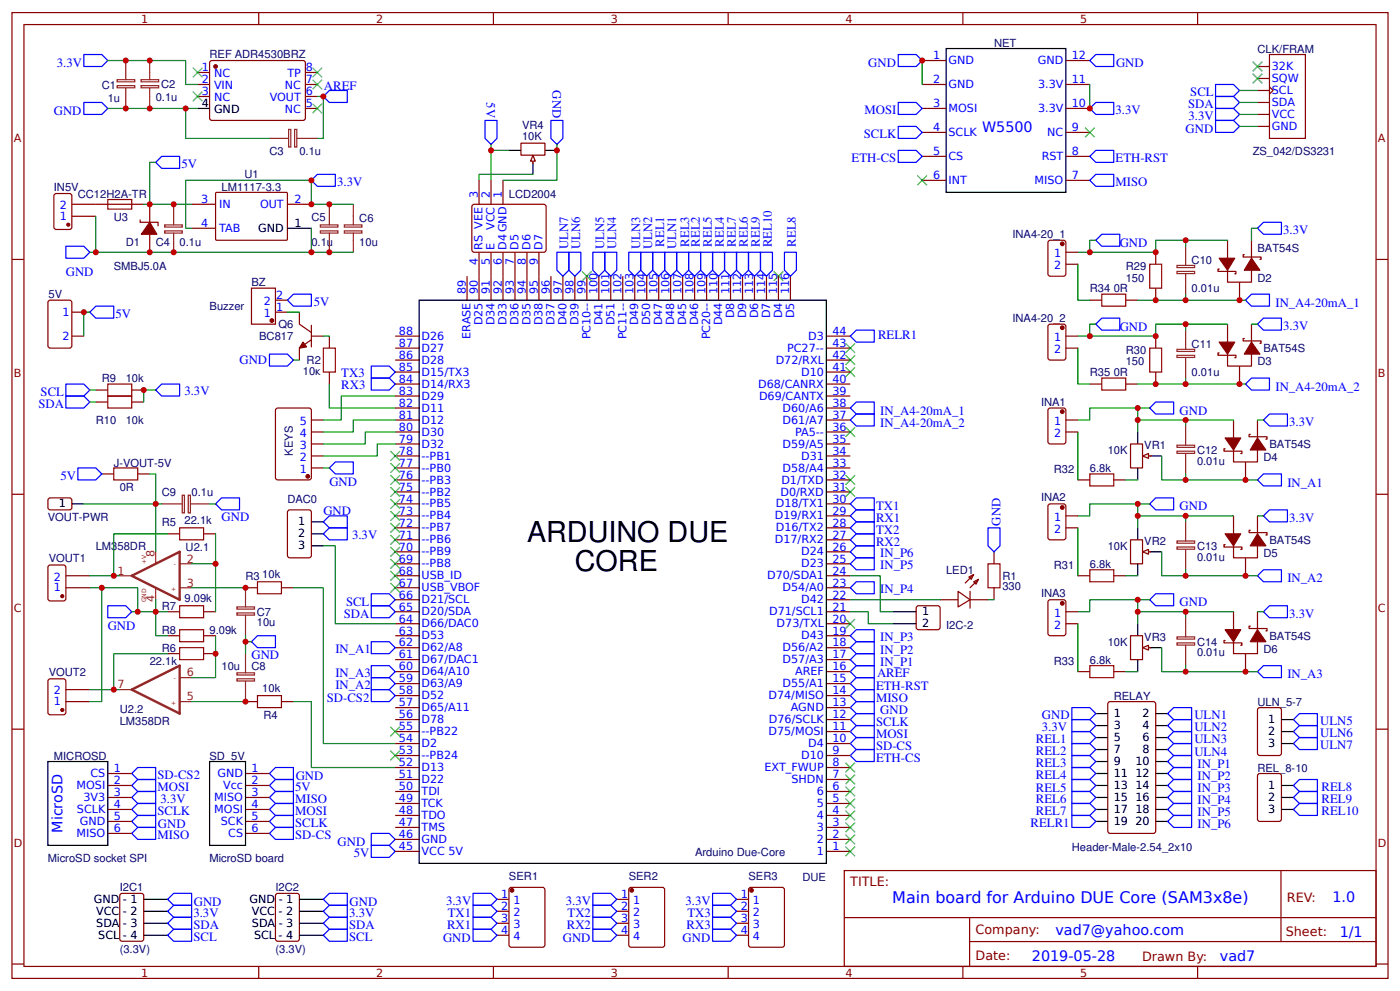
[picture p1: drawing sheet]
<svg xmlns="http://www.w3.org/2000/svg" width="309mm" height="219mm" viewBox="0 0 309 219" stroke-linecap="round" stroke-linejoin="round" font-family="sans-serif">
<defs><g id="words">
<g font-size="6.3">
<text x="116.4" y="119.6">ARDUINO DUE</text>
<text x="127" y="126">CORE</text>
</g>
<text font-size="3.5" fill="#00f" x="197.1" y="199.4">Main board for Arduino DUE Core (SAM3x8e)</text>
<g font-size="3.2" fill="#00f">
<text x="217" y="29.2">W5500</text>
<text x="13.8" y="183.9" transform="rotate(-90 13.8 183.9)">MicroSD</text>
<text x="294.4" y="199.2">1.0</text>
<text x="233.2" y="206.3">vad7@yahoo.com</text>
<text x="296" y="206.9">1/1</text>
<text x="228" y="212.2">2019-05-28</text>
<text x="269.5" y="212.1">vad7</text>
</g>
<g font-size="2.8" fill="#00f">
<text x="12.6" y="14.7">3.3V</text>
<text x="191.8" y="14.8">GND</text>
<text x="246.6" y="14.8">GND</text>
<text x="71.6" y="19.8">AREF</text>
<text x="107.5" y="22.6" transform="rotate(90 107.5 22.6)">5V</text>
<text x="122.1" y="20" transform="rotate(90 122.1 20)">GND</text>
<text x="262.5" y="23.9">SDA</text>
<text x="263" y="21.3">SCL</text>
<text x="11.9" y="25.4">GND</text>
<text x="191" y="25.3">MOSI</text>
<text x="246.5" y="25.3">3.3V</text>
<text x="261.9" y="29.4">GND</text>
<text x="262.6" y="26.6">3.3V</text>
<text x="188.2" y="35.9">ETH-CS</text>
<text x="190.8" y="30.6">SCLK</text>
<text x="246.5" y="35.9">ETH-RST</text>
<text x="40.1" y="37.2">5V</text>
<text x="74.5" y="41.1">3.3V</text>
<text x="246.5" y="41.1">MISO</text>
<text x="283.5" y="51.7">3.3V</text>
<text x="125.5" y="55" transform="rotate(-90 125.5 55)">ULN7</text>
<text x="128.2" y="55" transform="rotate(-90 128.2 55)">ULN6</text>
<text x="133.5" y="55" transform="rotate(-90 133.5 55)">ULN5</text>
<text x="136.1" y="55" transform="rotate(-90 136.1 55)">ULN4</text>
<text x="141.4" y="55" transform="rotate(-90 141.4 55)">ULN3</text>
<text x="144.1" y="55" transform="rotate(-90 144.1 55)">ULN2</text>
<text x="146.7" y="54.5" transform="rotate(-90 146.7 54.5)">REL1</text>
<text x="149.4" y="55" transform="rotate(-90 149.4 55)">ULN1</text>
<text x="152.3" y="54.5" transform="rotate(-90 152.3 54.5)">REL3</text>
<text x="154.6" y="54.5" transform="rotate(-90 154.6 54.5)">REL2</text>
<text x="157.3" y="54.5" transform="rotate(-90 157.3 54.5)">REL5</text>
<text x="159.9" y="54.5" transform="rotate(-90 159.9 54.5)">REL4</text>
<text x="162.6" y="54.5" transform="rotate(-90 162.6 54.5)">REL7</text>
<text x="165.2" y="54.5" transform="rotate(-90 165.2 54.5)">REL6</text>
<text x="167.9" y="54.5" transform="rotate(-90 167.9 54.5)">REL9</text>
<text x="170.5" y="54.6" transform="rotate(-90 170.5 54.6)">REL10</text>
<text x="175.8" y="54.5" transform="rotate(-90 175.8 54.5)">REL8</text>
<text x="247.4" y="54.5">GND</text>
<text x="14.5" y="60.9">GND</text>
<text x="25.5" y="70.2">5V</text>
<text x="69.3" y="67.5">5V</text>
<text x="281.8" y="67.7">IN_A4-20mA_1</text>
<text x="194" y="74.9">RELR1</text>
<text x="247.4" y="73">GND</text>
<text x="283.5" y="72.9">3.3V</text>
<text x="52.9" y="80.4">GND</text>
<text x="75.4" y="83.3">TX3</text>
<text x="9" y="87.4">SCL</text>
<text x="40.7" y="87.3">3.3V</text>
<text x="75.4" y="86">RX3</text>
<text x="281.8" y="86.3">IN_A4-20mA_2</text>
<text x="8.5" y="90.1">SDA</text>
<text x="194.5" y="94.2">IN_A4-20mA_2</text>
<text x="194.5" y="91.5">IN_A4-20mA_1</text>
<text x="260.6" y="91.5">GND</text>
<text x="284.8" y="94.1">3.3V</text>
<text x="13.4" y="106">5V</text>
<text x="72.8" y="107.4">GND</text>
<text x="284.4" y="107.4">IN_A1</text>
<text x="71.4" y="113.8">GND</text>
<text x="193.5" y="112.6">TX1</text>
<text x="260.6" y="112.7">GND</text>
<text x="48.9" y="115.1">GND</text>
<text x="77.8" y="119.1">3.3V</text>
<text x="193.5" y="117.9">TX2</text>
<text x="193.5" y="115.2">RX1</text>
<text x="221.1" y="116" transform="rotate(-90 221.1 116)">GND</text>
<text x="284.8" y="115.2">3.3V</text>
<text x="193.5" y="120.5">RX2</text>
<text x="194.5" y="125.7">IN_P5</text>
<text x="194.5" y="123">IN_P6</text>
<text x="194.5" y="131">IN_P4</text>
<text x="284.4" y="128.6">IN_A2</text>
<text x="76" y="136.4">SDA</text>
<text x="76.4" y="133.7">SCL</text>
<text x="260.6" y="133.9">GND</text>
<text x="284.8" y="136.4">3.3V</text>
<text x="23.8" y="139.2">GND</text>
<text x="194.5" y="141.5">IN_P3</text>
<text x="55.6" y="145.5">GND</text>
<text x="74.1" y="144.1">IN_A1</text>
<text x="74.1" y="149.4">IN_A3</text>
<text x="193.8" y="149.5">AREF</text>
<text x="194.5" y="144.5">IN_P2</text>
<text x="194.5" y="147.1">IN_P1</text>
<text x="284.4" y="149.8">IN_A3</text>
<text x="72.2" y="154.9">SD-CS2</text>
<text x="74.1" y="152.1">IN_A2</text>
<text x="193.5" y="154.9">MISO</text>
<text x="193.5" y="152.3">ETH-RST</text>
<text x="193.5" y="160.2">SCLK</text>
<text x="194.5" y="157.6">GND</text>
<text x="230.2" y="158.7">GND</text>
<text x="230.2" y="161.4">3.3V</text>
<text x="263.9" y="158.8">ULN1</text>
<text x="263.9" y="161.4">ULN2</text>
<text x="291.7" y="160.1">ULN5</text>
<text x="193.5" y="165.5">SD-CS</text>
<text x="193.5" y="162.9">MOSI</text>
<text x="228.9" y="164">REL1</text>
<text x="228.9" y="166.7">REL2</text>
<text x="263.9" y="164.1">ULN3</text>
<text x="263.9" y="167">ULN4</text>
<text x="291.7" y="162.8">ULN6</text>
<text x="291.7" y="165.4">ULN7</text>
<text x="34.8" y="172.1">SD-CS2</text>
<text x="65.3" y="172.2">GND</text>
<text x="193.5" y="168.1">ETH-CS</text>
<text x="228.9" y="169.3">REL3</text>
<text x="228.9" y="172">REL4</text>
<text x="264.6" y="169.6">IN_P1</text>
<text x="264.6" y="172.2">IN_P2</text>
<text x="34.8" y="174.8">MOSI</text>
<text x="35.4" y="177.3">3.3V</text>
<text x="65.2" y="174.8">5V</text>
<text x="65.2" y="177.4">MISO</text>
<text x="228.9" y="174.9">REL5</text>
<text x="228.9" y="177.3">REL6</text>
<text x="228.9" y="180">REL7</text>
<text x="264.6" y="174.9">IN_P3</text>
<text x="264.6" y="177.5">IN_P4</text>
<text x="292" y="174.8">REL8</text>
<text x="292" y="177.4">REL9</text>
<text x="34.8" y="185.3">MISO</text>
<text x="34.8" y="180">SCLK</text>
<text x="34.9" y="182.8">GND</text>
<text x="65.2" y="180">MOSI</text>
<text x="65.2" y="182.7">SCLK</text>
<text x="65.2" y="185.3">SD-CS</text>
<text x="227.7" y="182.6">RELR1</text>
<text x="264.6" y="180.2">IN_P5</text>
<text x="264.6" y="182.8">IN_P6</text>
<text x="292" y="180">REL10</text>
<text x="74.6" y="186.7">GND</text>
<text x="78.2" y="189.3">5V</text>
<text x="42.7" y="202.5">3.3V</text>
<text x="42.8" y="200">GND</text>
<text x="77.1" y="202.5">3.3V</text>
<text x="77.2" y="200">GND</text>
<text x="98.5" y="199.9">3.3V</text>
<text x="98.9" y="202.5">TX1</text>
<text x="125" y="199.9">3.3V</text>
<text x="125.4" y="202.5">TX2</text>
<text x="151.5" y="199.9">3.3V</text>
<text x="151.9" y="202.5">TX3</text>
<text x="42.7" y="207.8">SCL</text>
<text x="42.7" y="205.2">SDA</text>
<text x="77.1" y="207.8">SCL</text>
<text x="77.1" y="205.2">SDA</text>
<text x="97.9" y="208">GND</text>
<text x="98.8" y="205.2">RX1</text>
<text x="124.4" y="208">GND</text>
<text x="125.2" y="205.2">RX2</text>
<text x="150.8" y="208">GND</text>
<text x="151.7" y="205.2">RX3</text>
</g>
<g font-size="2.8" fill="#800">
<text x="187.9" y="195.7">TITLE:</text>
<text x="284.3" y="199.2">REV:</text>
<text x="215.5" y="206.3">Company:</text>
<text x="284.1" y="206.8">Sheet:</text>
<text x="215.5" y="212.1">Date:</text>
<text x="252.3" y="212.1">Drawn By:</text>
</g>
<g font-size="2.5" fill="#800">
<text x="31.2" y="5">1</text>
<text x="83.1" y="5">2</text>
<text x="134.9" y="5">3</text>
<text x="186.8" y="5">4</text>
<text x="238.7" y="5">5</text>
<text x="3" y="31.4">A</text>
<text x="304.4" y="31.4">A</text>
<text x="3" y="83.2">B</text>
<text x="304.4" y="83.2">B</text>
<text x="3" y="135.1">C</text>
<text x="304.4" y="135.1">C</text>
<text x="3" y="186.9">D</text>
<text x="304.4" y="186.9">D</text>
<text x="31.2" y="215.6">1</text>
<text x="83.1" y="215.6">2</text>
<text x="134.9" y="215.6">3</text>
<text x="186.8" y="215.6">4</text>
<text x="238.7" y="215.6">5</text>
</g>
<g font-size="2.5" fill="#000080">
<text x="219.6" y="10.3">NET</text>
<text x="277.8" y="11.7">CLK/FRAM</text>
<text x="46.3" y="12.8">REF ADR4530BRZ</text>
<text x="22.5" y="19.6">C1</text>
<text x="23.8" y="22.5">1u</text>
<text x="34.4" y="22.2">0.1u</text>
<text x="35.6" y="19.5">C2</text>
<text x="115.3" y="28.4">VR4</text>
<text x="59.5" y="34.1">C3</text>
<text x="66.1" y="34.1">0.1u</text>
<text x="115.4" y="30.8">10K</text>
<text x="276.8" y="34.3">ZS_042/DS3231</text>
<text x="54" y="39.3">U1</text>
<text x="11.9" y="42.1">IN5V</text>
<text x="17.2" y="43.7">CC12H2A-TR</text>
<text x="48.9" y="42.1">LM1117-3.3</text>
<text x="112.4" y="43.7">LCD2004</text>
<text x="25.1" y="48.7">U3</text>
<text x="68.8" y="48.7">C5</text>
<text x="79.4" y="49">C6</text>
<text x="223.7" y="52.5">INA4-20_1</text>
<text x="25.1" y="59.5">SMBJ5.0A</text>
<text x="27.8" y="54.2">D1</text>
<text x="34.4" y="54.2">C4</text>
<text x="39.7" y="54.2">0.1u</text>
<text x="68.8" y="54.2">0.1u</text>
<text x="79.4" y="54.2">10u</text>
<text x="248.7" y="59.5">R29</text>
<text x="263.3" y="58.2">C10</text>
<text x="277.8" y="55.6">BAT54S</text>
<text x="10.7" y="65.9">5V</text>
<text x="55.6" y="63.2">BZ</text>
<text x="240.8" y="64.6">R34</text>
<text x="246.1" y="64.6">0R</text>
<text x="248.7" y="62.2">150</text>
<text x="263.3" y="64.6">0.01u</text>
<text x="277.8" y="62.2">D2</text>
<text x="46.3" y="68.5">Buzzer</text>
<text x="223.7" y="71">INA4-20_2</text>
<text x="57.3" y="75.1">BC817</text>
<text x="61.5" y="72.5">Q6</text>
<text x="263.3" y="76.7">C11</text>
<text x="279.1" y="77.8">BAT54S</text>
<text x="66.9" y="82.8">10к</text>
<text x="67.7" y="80.4">R2</text>
<text x="240.8" y="83.1">R35</text>
<text x="246.1" y="83.1">0R</text>
<text x="248.7" y="80.7">150</text>
<text x="248.7" y="78.1">R30</text>
<text x="263.3" y="83.1">0.01u</text>
<text x="277.8" y="80.7">D3</text>
<text x="22.5" y="84.4">R9</text>
<text x="27.8" y="84.4">10k</text>
<text x="230" y="89.6">INA1</text>
<text x="21.2" y="93.7">R10</text>
<text x="27.8" y="93.7">10k</text>
<text x="64.7" y="100.6" transform="rotate(-90 64.7 100.6)">KEYS</text>
<text x="244.7" y="100.3">10K</text>
<text x="252.8" y="99.2">VR1</text>
<text x="264.5" y="100.2">C12</text>
<text x="279.1" y="101.9">D4</text>
<text x="280.5" y="98.9">BAT54S</text>
<text x="25.1" y="103.2">J-VOUT-5V</text>
<text x="232.8" y="104.5">R32</text>
<text x="240.8" y="104.2">6.8k</text>
<text x="264.5" y="102.6">0.01u</text>
<text x="26.5" y="108.5">0R</text>
<text x="35.7" y="109.5">C9</text>
<text x="42.3" y="109.5">0.1u</text>
<text x="63.5" y="111.1">DAC0</text>
<text x="230" y="110.7">INA2</text>
<text x="10.6" y="115.1">VOUT-PWR</text>
<text x="35.7" y="116.2">R5</text>
<text x="40.8" y="115.8">22.1k</text>
<text x="10.8" y="124.1">VOUT1</text>
<text x="21.2" y="121.5">LM358DR</text>
<text x="41" y="121.7">U2.1</text>
<text x="232.8" y="125.7">R31</text>
<text x="240.8" y="125.4">6.8k</text>
<text x="244.7" y="121.4">10K</text>
<text x="252.8" y="120.4">VR2</text>
<text x="264.5" y="123.8">0.01u</text>
<text x="264.5" y="121.4">C13</text>
<text x="279.1" y="123">D5</text>
<text x="280.5" y="120.1">BAT54S</text>
<text x="54.2" y="128.1">R3</text>
<text x="58" y="127.7">10k</text>
<text x="209" y="126.7">LED1</text>
<text x="221.5" y="130.4">330</text>
<text x="221.5" y="128">R1</text>
<text x="230" y="131.9">INA3</text>
<text x="35.7" y="134.7">R7</text>
<text x="40.8" y="133">9.09k</text>
<text x="56.8" y="135.9">C7</text>
<text x="35.7" y="140">R8</text>
<text x="35.7" y="143.9">R6</text>
<text x="46.3" y="140">9.09k</text>
<text x="56.8" y="138.3">10u</text>
<text x="209" y="138.9">I2C-2</text>
<text x="244.7" y="142.6">10K</text>
<text x="252.8" y="141.6">VR3</text>
<text x="264.5" y="142.5">C14</text>
<text x="280.5" y="141.3">BAT54S</text>
<text x="10.8" y="149.2">VOUT2</text>
<text x="33.1" y="146.8">22.1k</text>
<text x="48.9" y="147.9">10u</text>
<text x="55.6" y="147.9">C8</text>
<text x="232.8" y="146.8">R33</text>
<text x="240.8" y="146.6">6.8k</text>
<text x="264.5" y="144.9">0.01u</text>
<text x="279.1" y="144.2">D6</text>
<text x="58" y="152.8">10k</text>
<text x="246.1" y="154.5">RELAY</text>
<text x="277.8" y="155.8">ULN_5-7</text>
<text x="26.4" y="160.1">LM358DR</text>
<text x="26.5" y="157.4">U2.2</text>
<text x="58.2" y="158.7">R4</text>
<text x="11.9" y="167.8">MICROSD</text>
<text x="46.3" y="167.8">SD_5V</text>
<text x="277.8" y="170.4">REL_8-10</text>
<text x="10.6" y="190.3">MicroSD socket SPI</text>
<text x="46.3" y="190.3">MicroSD board</text>
<text x="153.6" y="188.9">Arduino Due-Core</text>
<text x="236.8" y="187.9">Header-Male-2.54_2x10</text>
<text x="26.5" y="196.8">I2C1</text>
<text x="60.9" y="196.8">I2C2</text>
<text x="112.4" y="194.2">SER1</text>
<text x="138.9" y="194.2">SER2</text>
<text x="165.4" y="194.2">SER3</text>
<text x="177.3" y="194.5">DUE</text>
<text x="26.5" y="210.3">(3.3V)</text>
<text x="60.8" y="210.3">(3.3V)</text>
</g>
<g font-size="2.5" fill="#00f">
<text x="44.6" y="15.7">1</text>
<text x="47.3" y="17.1">NC</text>
<text x="63.5" y="17.1">TP</text>
<text x="67.6" y="15.7">8</text>
<text x="206.1" y="13.1">1</text>
<text x="209.5" y="14.2">GND</text>
<text x="229.3" y="14.2">GND</text>
<text x="236.8" y="13.1">12</text>
<text x="281" y="15.5">32K</text>
<text x="44.6" y="18.4">2</text>
<text x="44.6" y="21">3</text>
<text x="47.3" y="19.7">VIN</text>
<text x="47.3" y="22.4">NC</text>
<text x="59.6" y="22.4">VOUT</text>
<text x="62.9" y="19.7">NC</text>
<text x="67.6" y="23.7">5</text>
<text x="67.6" y="21">6</text>
<text x="67.6" y="18.4">7</text>
<text x="206.1" y="18.4">2</text>
<text x="206.1" y="23.7">3</text>
<text x="209.5" y="19.4">GND</text>
<text x="229.3" y="19.4">3.3V</text>
<text x="236.8" y="18.4">11</text>
<text x="236.8" y="23.7">10</text>
<text x="281" y="18.1">SQW</text>
<text x="281" y="20.8">SCL</text>
<text x="281" y="23.4">SDA</text>
<text x="62.9" y="25">NC</text>
<text x="206.1" y="29">4</text>
<text x="209.5" y="24.7">MOSI</text>
<text x="229.3" y="24.7">3.3V</text>
<text x="236.8" y="29">9</text>
<text x="281" y="26.1">VCC</text>
<text x="281" y="28.7">GND</text>
<text x="206.1" y="34.3">5</text>
<text x="209.5" y="30">SCLK</text>
<text x="209.5" y="35.3">CS</text>
<text x="230.2" y="35.3">RST</text>
<text x="231.4" y="30">NC</text>
<text x="236.8" y="34.3">8</text>
<text x="206.1" y="39.6">6</text>
<text x="209.5" y="40.6">INT</text>
<text x="228.6" y="40.6">MISO</text>
<text x="236.8" y="39.6">7</text>
<text x="13.2" y="46.2">2</text>
<text x="44.5" y="44.8">3</text>
<text x="48.4" y="45.9">IN</text>
<text x="57.4" y="45.9">OUT</text>
<text x="65.1" y="44.8">2</text>
<text x="105.6" y="43.8" transform="rotate(-90 105.6 43.8)">3</text>
<text x="108.2" y="43.8" transform="rotate(-90 108.2 43.8)">2</text>
<text x="110.9" y="43.8" transform="rotate(-90 110.9 43.8)">1</text>
<text x="13.2" y="48.6">1</text>
<text x="44.5" y="50.1">4</text>
<text x="48.4" y="51.2">TAB</text>
<text x="109.3" y="50.8" transform="rotate(-90 109.3 50.8)">VCC</text>
<text x="105.6" y="58.6" transform="rotate(-90 105.6 58.6)">4</text>
<text x="106.6" y="55.2" transform="rotate(-90 106.6 55.2)">RS VEE</text>
<text x="108.2" y="58.6" transform="rotate(-90 108.2 58.6)">5</text>
<text x="109.3" y="55.2" transform="rotate(-90 109.3 55.2)">E</text>
<text x="110.9" y="58.6" transform="rotate(-90 110.9 58.6)">6</text>
<text x="111.9" y="55.2" transform="rotate(-90 111.9 55.2)">D4GND</text>
<text x="113.5" y="58.6" transform="rotate(-90 113.5 58.6)">7</text>
<text x="114.6" y="55.2" transform="rotate(-90 114.6 55.2)">D5</text>
<text x="116.2" y="58.6" transform="rotate(-90 116.2 58.6)">8</text>
<text x="117.2" y="55.2" transform="rotate(-90 117.2 55.2)">D6</text>
<text x="118.8" y="58.6" transform="rotate(-90 118.8 58.6)">9</text>
<text x="119.9" y="55.2" transform="rotate(-90 119.9 55.2)">D7</text>
<text x="232.9" y="56.8">1</text>
<text x="232.9" y="59.4">2</text>
<text x="102.9" y="65" transform="rotate(-90 102.9 65)">89</text>
<text x="105.6" y="65" transform="rotate(-90 105.6 65)">90</text>
<text x="108.2" y="65" transform="rotate(-90 108.2 65)">91</text>
<text x="110.9" y="65" transform="rotate(-90 110.9 65)">92</text>
<text x="113.5" y="65" transform="rotate(-90 113.5 65)">93</text>
<text x="116.2" y="65" transform="rotate(-90 116.2 65)">94</text>
<text x="118.8" y="65" transform="rotate(-90 118.8 65)">95</text>
<text x="121.4" y="65" transform="rotate(-90 121.4 65)">96</text>
<text x="124.1" y="65" transform="rotate(-90 124.1 65)">97</text>
<text x="126.7" y="65" transform="rotate(-90 126.7 65)">98</text>
<text x="129.4" y="65" transform="rotate(-90 129.4 65)">99</text>
<text x="132" y="65" transform="rotate(-90 132 65)">100</text>
<text x="134.7" y="65" transform="rotate(-90 134.7 65)">101</text>
<text x="137.3" y="65" transform="rotate(-90 137.3 65)">102</text>
<text x="140" y="65" transform="rotate(-90 140 65)">103</text>
<text x="142.6" y="65" transform="rotate(-90 142.6 65)">104</text>
<text x="145.3" y="65" transform="rotate(-90 145.3 65)">105</text>
<text x="147.9" y="65" transform="rotate(-90 147.9 65)">106</text>
<text x="150.5" y="65" transform="rotate(-90 150.5 65)">107</text>
<text x="153.2" y="65" transform="rotate(-90 153.2 65)">108</text>
<text x="155.8" y="65" transform="rotate(-90 155.8 65)">109</text>
<text x="158.5" y="65" transform="rotate(-90 158.5 65)">110</text>
<text x="161.1" y="65" transform="rotate(-90 161.1 65)">111</text>
<text x="163.8" y="65" transform="rotate(-90 163.8 65)">112</text>
<text x="166.4" y="65" transform="rotate(-90 166.4 65)">113</text>
<text x="169.1" y="65" transform="rotate(-90 169.1 65)">114</text>
<text x="171.7" y="65" transform="rotate(-90 171.7 65)">115</text>
<text x="174.4" y="65" transform="rotate(-90 174.4 65)">116</text>
<text x="13.8" y="69.7">1</text>
<text x="58.3" y="70">1</text>
<text x="58.3" y="67.3">2</text>
<text x="61" y="68.7">1</text>
<text x="61" y="66">2</text>
<text x="106.6" y="71.9" transform="rotate(-90 106.6 71.9)">D25</text>
<text x="109.3" y="71.9" transform="rotate(-90 109.3 71.9)">D34</text>
<text x="111.9" y="71.9" transform="rotate(-90 111.9 71.9)">D33</text>
<text x="114.6" y="71.9" transform="rotate(-90 114.6 71.9)">D36</text>
<text x="117.2" y="71.9" transform="rotate(-90 117.2 71.9)">D35</text>
<text x="119.9" y="71.9" transform="rotate(-90 119.9 71.9)">D38</text>
<text x="122.5" y="71.9" transform="rotate(-90 122.5 71.9)">D37</text>
<text x="125.1" y="71.9" transform="rotate(-90 125.1 71.9)">D40</text>
<text x="127.8" y="71.9" transform="rotate(-90 127.8 71.9)">D39</text>
<text x="133.1" y="71.9" transform="rotate(-90 133.1 71.9)">D41</text>
<text x="135.7" y="71.9" transform="rotate(-90 135.7 71.9)">D51</text>
<text x="141" y="71.9" transform="rotate(-90 141 71.9)">D49</text>
<text x="143.7" y="71.9" transform="rotate(-90 143.7 71.9)">D50</text>
<text x="146.3" y="71.9" transform="rotate(-90 146.3 71.9)">D47</text>
<text x="149" y="71.9" transform="rotate(-90 149 71.9)">D48</text>
<text x="151.6" y="71.9" transform="rotate(-90 151.6 71.9)">D45</text>
<text x="154.3" y="71.9" transform="rotate(-90 154.3 71.9)">D46</text>
<text x="159.5" y="71.9" transform="rotate(-90 159.5 71.9)">D44</text>
<text x="162.2" y="70.3" transform="rotate(-90 162.2 70.3)">D8</text>
<text x="164.8" y="70.3" transform="rotate(-90 164.8 70.3)">D9</text>
<text x="167.5" y="70.3" transform="rotate(-90 167.5 70.3)">D6</text>
<text x="170.1" y="70.3" transform="rotate(-90 170.1 70.3)">D7</text>
<text x="172.8" y="70.3" transform="rotate(-90 172.8 70.3)">D4</text>
<text x="175.4" y="70.3" transform="rotate(-90 175.4 70.3)">D5</text>
<text x="13.8" y="75">2</text>
<text x="88.1" y="74">88</text>
<text x="88.1" y="76.6">87</text>
<text x="93.1" y="75">D26</text>
<text x="93.1" y="77.7">D27</text>
<text x="104" y="74.8" transform="rotate(-90 104 74.8)">ERASE</text>
<text x="130.4" y="75" transform="rotate(-90 130.4 75)">PC10--</text>
<text x="138.4" y="75" transform="rotate(-90 138.4 75)">PC11--</text>
<text x="156.9" y="75" transform="rotate(-90 156.9 75)">PC20--</text>
<text x="173.9" y="77.7">PC27--</text>
<text x="178.6" y="75">D3</text>
<text x="183.9" y="76.6">43</text>
<text x="183.9" y="74">44</text>
<text x="232.9" y="75.3">1</text>
<text x="232.9" y="77.9">2</text>
<text x="88.1" y="79.2">86</text>
<text x="88.1" y="81.9">85</text>
<text x="93.1" y="80.3">D28</text>
<text x="93.1" y="82.9">D15/TX3</text>
<text x="171.4" y="80.3">D72/RXL</text>
<text x="177" y="82.9">D10</text>
<text x="183.9" y="81.9">41</text>
<text x="183.9" y="79.2">42</text>
<text x="88.1" y="84.5">84</text>
<text x="88.1" y="87.2">83</text>
<text x="88.1" y="89.8">82</text>
<text x="93.1" y="85.6">D14/RX3</text>
<text x="93.1" y="88.2">D29</text>
<text x="167.5" y="85.6">D68/CANRX</text>
<text x="167.7" y="88.2">D69/CANTX</text>
<text x="183.9" y="89.8">38</text>
<text x="183.9" y="87.2">39</text>
<text x="183.9" y="84.5">40</text>
<text x="66.2" y="93.8">5</text>
<text x="88.1" y="92.5">81</text>
<text x="88.1" y="95.1">80</text>
<text x="93.1" y="90.9">D11</text>
<text x="93.1" y="93.5">D12</text>
<text x="172.9" y="93.5">D61/A7</text>
<text x="172.9" y="90.9">D60/A6</text>
<text x="183.9" y="95.1">36</text>
<text x="183.9" y="92.5">37</text>
<text x="232.9" y="93.8">1</text>
<text x="66.2" y="101.7">2</text>
<text x="66.2" y="99.1">3</text>
<text x="66.2" y="96.4">4</text>
<text x="88.1" y="97.8">79</text>
<text x="88.1" y="100.4">78</text>
<text x="93.1" y="96.2">D30</text>
<text x="93.1" y="98.8">D32</text>
<text x="93.1" y="101.5">--PB1</text>
<text x="172.9" y="98.8">D59/A5</text>
<text x="175.7" y="96.2">PA5--</text>
<text x="177" y="101.5">D31</text>
<text x="183.9" y="100.4">34</text>
<text x="183.9" y="97.8">35</text>
<text x="232.9" y="96.4">2</text>
<text x="66.2" y="104.4">1</text>
<text x="88.1" y="103.1">77</text>
<text x="88.1" y="105.7">76</text>
<text x="93.1" y="104.1">--PB0</text>
<text x="93.1" y="106.8">--PB3</text>
<text x="172.6" y="106.8">D1/TXD</text>
<text x="172.9" y="104.1">D58/A4</text>
<text x="183.9" y="105.7">32</text>
<text x="183.9" y="103.1">33</text>
<text x="88.1" y="108.3">75</text>
<text x="88.1" y="111">74</text>
<text x="88.1" y="113.6">73</text>
<text x="93.1" y="109.4">--PB2</text>
<text x="93.1" y="112.1">--PB5</text>
<text x="171.4" y="112.1">D18/TX1</text>
<text x="172.4" y="109.4">D0/RXD</text>
<text x="183.9" y="113.6">29</text>
<text x="183.9" y="111">30</text>
<text x="183.9" y="108.3">31</text>
<text x="88.1" y="116.3">72</text>
<text x="88.1" y="118.9">71</text>
<text x="93.1" y="114.7">--PB4</text>
<text x="93.1" y="117.3">--PB7</text>
<text x="93.1" y="120">--PB6</text>
<text x="171.2" y="120">D17/RX2</text>
<text x="171.2" y="114.7">D19/RX1</text>
<text x="171.4" y="117.3">D16/TX2</text>
<text x="183.9" y="118.9">27</text>
<text x="183.9" y="116.3">28</text>
<text x="232.9" y="115">1</text>
<text x="232.9" y="117.6">2</text>
<text x="88.1" y="121.6">70</text>
<text x="88.1" y="124.2">69</text>
<text x="93.1" y="122.6">--PB9</text>
<text x="93.1" y="125.3">--PB8</text>
<text x="177" y="125.3">D23</text>
<text x="177" y="122.6">D24</text>
<text x="183.9" y="124.2">25</text>
<text x="183.9" y="121.6">26</text>
<text x="11.9" y="130.6">1</text>
<text x="11.9" y="128.2">2</text>
<text x="88.1" y="126.9">68</text>
<text x="88.1" y="129.5">67</text>
<text x="93.1" y="127.9">USB_ID</text>
<text x="93.1" y="130.6">USB_VBOF</text>
<text x="169.5" y="127.9">D70/SDA1</text>
<text x="172.9" y="130.6">D54/A0</text>
<text x="183.9" y="129.5">23</text>
<text x="183.9" y="126.9">24</text>
<text x="88.1" y="132.2">66</text>
<text x="88.1" y="134.8">65</text>
<text x="88.1" y="137.5">64</text>
<text x="93.1" y="133.2">D21/SCL</text>
<text x="93.1" y="135.9">D20/SDA</text>
<text x="169.9" y="135.9">D71/SCL1</text>
<text x="177" y="133.2">D42</text>
<text x="183.9" y="137.5">20</text>
<text x="183.9" y="134.8">21</text>
<text x="183.9" y="132.2">22</text>
<text x="232.9" y="136.1">1</text>
<text x="88.1" y="140.1">63</text>
<text x="88.1" y="142.7">62</text>
<text x="93.1" y="138.5">D66/DAC0</text>
<text x="93.1" y="141.2">D53</text>
<text x="93.1" y="143.8">D62/A8</text>
<text x="171.6" y="138.5">D73/TXL</text>
<text x="172.9" y="143.8">D56/A2</text>
<text x="177" y="141.2">D43</text>
<text x="183.9" y="142.7">18</text>
<text x="183.9" y="140.1">19</text>
<text x="232.9" y="138.8">2</text>
<text x="88.1" y="145.4">61</text>
<text x="88.1" y="148">60</text>
<text x="93.1" y="146.4">D67/DAC1</text>
<text x="93.1" y="149.1">D64/A10</text>
<text x="172.9" y="146.4">D57/A3</text>
<text x="175.6" y="149.1">AREF</text>
<text x="183.9" y="148">16</text>
<text x="183.9" y="145.4">17</text>
<text x="11.9" y="155.7">1</text>
<text x="11.9" y="153.3">2</text>
<text x="88.1" y="150.7">59</text>
<text x="88.1" y="153.3">58</text>
<text x="88.1" y="156">57</text>
<text x="93.1" y="151.7">D63/A9</text>
<text x="93.1" y="154.4">D52</text>
<text x="169.8" y="154.4">D74/MISO</text>
<text x="172.9" y="151.7">D55/A1</text>
<text x="183.9" y="156">13</text>
<text x="183.9" y="153.3">14</text>
<text x="183.9" y="150.7">15</text>
<text x="88.1" y="158.6">56</text>
<text x="88.1" y="161.3">55</text>
<text x="93.1" y="157">D65/A11</text>
<text x="93.1" y="159.7">D78</text>
<text x="169.9" y="159.7">D76/SCLK</text>
<text x="174.7" y="157">AGND</text>
<text x="183.9" y="161.3">11</text>
<text x="183.9" y="158.6">12</text>
<text x="88.1" y="163.9">54</text>
<text x="88.1" y="166.6">53</text>
<text x="93.1" y="162.3">--PB22</text>
<text x="93.1" y="165">D2</text>
<text x="93.1" y="167.6">--PB24</text>
<text x="169.8" y="162.3">D75/MOSI</text>
<text x="177" y="167.6">D10</text>
<text x="178.6" y="165">D4</text>
<text x="183.9" y="166.6">9</text>
<text x="183.9" y="163.9">10</text>
<text x="20" y="171.6">CS</text>
<text x="25.1" y="170.5">1</text>
<text x="25.1" y="173.2">2</text>
<text x="48" y="171.6">GND</text>
<text x="55.6" y="170.5">1</text>
<text x="55.6" y="173.2">2</text>
<text x="88.1" y="169.2">52</text>
<text x="88.1" y="171.8">51</text>
<text x="93.1" y="170.3">D13</text>
<text x="93.1" y="172.9">D22</text>
<text x="168.9" y="170.3">EXT_FWUP</text>
<text x="174.9" y="172.9">SHDN</text>
<text x="183.9" y="171.8">7</text>
<text x="183.9" y="169.2">8</text>
<text x="16.9" y="174.2">MOSI</text>
<text x="17" y="179.5">SCLK</text>
<text x="18.5" y="176.9">3V3</text>
<text x="25.1" y="175.8">3</text>
<text x="25.1" y="178.5">4</text>
<text x="47.3" y="176.9">MISO</text>
<text x="47.3" y="179.5">MOSI</text>
<text x="49.3" y="174.2">Vcc</text>
<text x="55.6" y="175.8">3</text>
<text x="55.6" y="178.5">4</text>
<text x="88.1" y="174.5">50</text>
<text x="88.1" y="177.1">49</text>
<text x="88.1" y="179.8">48</text>
<text x="93.1" y="175.6">TDI</text>
<text x="93.1" y="178.2">TCK</text>
<text x="180.5" y="178.2">5</text>
<text x="180.5" y="175.6">6</text>
<text x="183.9" y="179.8">4</text>
<text x="183.9" y="177.1">5</text>
<text x="183.9" y="174.5">6</text>
<text x="16.9" y="184.8">MISO</text>
<text x="17.6" y="182.2">GND</text>
<text x="25.1" y="181.1">5</text>
<text x="25.1" y="183.8">6</text>
<text x="48.8" y="182.2">SCK</text>
<text x="50.4" y="184.8">CS</text>
<text x="55.6" y="181.1">5</text>
<text x="55.6" y="183.8">6</text>
<text x="88.1" y="182.4">47</text>
<text x="88.1" y="185.1">46</text>
<text x="93.1" y="180.8">TDO</text>
<text x="93.1" y="183.5">TMS</text>
<text x="180.5" y="183.5">3</text>
<text x="180.5" y="180.8">4</text>
<text x="183.9" y="185.1">2</text>
<text x="183.9" y="182.4">3</text>
<text x="88.1" y="187.7">45</text>
<text x="93.1" y="186.1">GND</text>
<text x="93.1" y="188.8">VCC 5V</text>
<text x="180.5" y="188.8">1</text>
<text x="180.5" y="186.1">2</text>
<text x="183.9" y="187.7">1</text>
<text x="110.7" y="198.3">1</text>
<text x="110.7" y="201">2</text>
<text x="110.7" y="203.6">3</text>
<text x="113.4" y="199.6">1</text>
<text x="113.4" y="202.3">2</text>
<text x="137.2" y="198.3">1</text>
<text x="137.2" y="201">2</text>
<text x="137.2" y="203.6">3</text>
<text x="139.9" y="199.6">1</text>
<text x="139.9" y="202.3">2</text>
<text x="163.7" y="198.3">1</text>
<text x="163.7" y="201">2</text>
<text x="163.7" y="203.6">3</text>
<text x="166.3" y="199.6">1</text>
<text x="166.3" y="202.3">2</text>
<text x="110.7" y="206.2">4</text>
<text x="113.4" y="204.9">3</text>
<text x="113.4" y="207.6">4</text>
<text x="137.2" y="206.2">4</text>
<text x="139.9" y="204.9">3</text>
<text x="139.9" y="207.6">4</text>
<text x="163.7" y="206.2">4</text>
<text x="166.3" y="204.9">3</text>
<text x="166.3" y="207.6">4</text>
</g>
<g font-size="2.5">
<text x="44.6" y="23.7">4</text>
<text x="47.3" y="25">GND</text>
<text x="57" y="51.2">GND</text>
<text x="65.1" y="50.1">1</text>
<text x="13" y="112.1">1</text>
<text x="65.9" y="116">1</text>
<text x="65.9" y="118.7">2</text>
<text x="65.9" y="121.3">3</text>
<text x="203.7" y="135.9">1</text>
<text x="203.7" y="138.5">2</text>
<text x="246.1" y="158.4">1</text>
<text x="246.1" y="161">3</text>
<text x="252.4" y="158.4">2</text>
<text x="252.4" y="161">4</text>
<text x="280.2" y="159.7">1</text>
<text x="246.1" y="163.6">5</text>
<text x="246.1" y="166.3">7</text>
<text x="252.4" y="163.6">6</text>
<text x="252.4" y="166.3">8</text>
<text x="280.2" y="165">3</text>
<text x="280.2" y="162.3">2</text>
<text x="246.1" y="168.9">9</text>
<text x="246.1" y="171.6">11</text>
<text x="250.9" y="168.9">10</text>
<text x="250.9" y="171.6">12</text>
<text x="246.1" y="174.2">13</text>
<text x="246.1" y="176.9">15</text>
<text x="246.1" y="179.5">17</text>
<text x="250.9" y="174.2">14</text>
<text x="250.9" y="176.9">16</text>
<text x="250.9" y="179.5">18</text>
<text x="280.2" y="179.5">3</text>
<text x="280.2" y="174.2">1</text>
<text x="280.2" y="176.9">2</text>
<text x="246.1" y="182.2">19</text>
<text x="250.9" y="182.2">20</text>
<text x="20.7" y="199.4">GND - 1</text>
<text x="21.2" y="202">VCC - 2</text>
<text x="55.1" y="199.4">GND - 1</text>
<text x="55.6" y="202">VCC - 2</text>
<text x="21.3" y="204.7">SDA - 3</text>
<text x="21.7" y="207.3">SCL - 4</text>
<text x="55.7" y="204.7">SDA - 3</text>
<text x="56.1" y="207.3">SCL - 4</text>
</g>
<g font-size="2.5" fill="#8d2323">
<text x="34.1" y="122.9" transform="rotate(-90 34.1 122.9)">8</text>
<text x="41.3" y="124.2">2</text>
<text x="25.9" y="126.9">1</text>
<text x="41.3" y="129.5">3</text>
<text x="34.1" y="132.9" transform="rotate(-90 34.1 132.9)">4</text>
<text x="41.3" y="149.4">6</text>
<text x="25.9" y="152">7</text>
<text x="41.3" y="154.6">5</text>
</g>
<g font-size="1.3" fill="#8d2323">
<text x="32.3" y="124.5" transform="rotate(-90 32.3 124.5)">+V</text>
<text x="38.4" y="125">-</text>
<text x="37.8" y="130.6">+</text>
<text x="32.3" y="133" transform="rotate(-90 32.3 133)">GND</text>
<text x="37.8" y="155.7">+</text>
<text x="38.4" y="150.2">-</text>
</g>
</g></defs>
<g fill="none" stroke="#800" stroke-width=".26">
<path d="M2.6 2.8h304.1v213.2h-304.1zM5.3 5.4h298.7v208h-298.7zM43.7 18.7h2.6M43.7 16h2.6M46.6 13.4h20.6l.3 .5-.1 12.4-.5 .3-20.3-.1-.3-.4v-12.2zM57.1 2.8v2.6M67.5 18.7h2.6M67.5 16h2.6M109 2.8v2.6M160.9 2.8v2.6M203.7 13.4h5.3M203.7 18.7h5.3"/>
<path d="M212.7 2.8v2.6M235.5 13.4h5.3M235.5 18.7h5.3M264.6 2.8v2.6M277.8 14.7h2.7M277.8 17.3h2.7M277.8 20h2.7M280.5 12h7.9v18.6h-7.9zM280.5 19.2l.8 .8-.8 .8M43.7 21.3h2.6M67.5 23.9h2.6M67.5 21.3h2.6"/>
<path d="M203.7 23.9h5.3M203.7 29.2h5.3M203.7 34.5h5.3M203.7 39.8h5.3M235.5 23.9h5.3M235.5 29.2h5.3M235.5 34.5h5.3M235.5 39.8h5.3M277.8 25.3h2.7M277.8 22.6h2.7M277.8 27.9h2.7M2.6 57.3h2.7"/>
<path d="M12.2 42.8l3.1-.1 .5 .3 .1 7.1-.3 .5-3.2 .1-.4-.3-.1-7.1zM15.9 45.1h5.3M15.9 47.8h5.3M42.3 45.1h5.3M42.3 50.4h5.3M47.7 42.6l.2-.1h15.5l.1 .2v10.2l-.3 .1h-15.4l-.2-.2zM63.5 45.1h5.3M255.3 55.7v2.6M269.3 59.4h-.2v.5h3.9v.6h-.2M271.2 59.7v2.6h5.3v-2.6M271.2 53v4M274.9 56.2h-.3v.6h4v.5h-.3"/>
<path d="M276.5 53v4M304 57.3h2.7M66.1 68.9v2.7l2.7 1.8M68.8 75l-2.7 1.9v2.6M68.8 74.2h2.6M68.8 71.8v4.8M72.8 74.2v2.7M255.3 63.6v2.7M273.8 62.3v4M72.8 82.2v2.6M249.8 98h2.6v5.3h-2.6zM270.7 99.1h-.3v.5h4v.5h-.3"/>
<path d="M272.5 99.4v2.6h5.3v-2.6M272.5 92.7v4M276.2 95.9h-.2v.5h3.9v.6h-.2M277.8 92.7v4M2.6 109.1h2.7M37 117.9h2.7M45 117.9h2.6M252.9 100.7h1.4M275.2 102v4M304 109.1h2.7M10.8 124.8h3.2l.5 .2 .1 7.2-.3 .4-3.2 .1-.4-.3-.1-7.1zM14.6 129.8h5.2"/>
<path d="M14.6 127.1h5.2M37 135.1h2.7M45 135.1h2.6M54.2 129.8h2.7M62.2 129.8h2.6M207.7 132.4h4M211.7 130.6l2.6 1.8-2.6 1.6zM214 127.4l1.1-.5-.5 1zM214.3 132.4h4M214.3 130.6v3.7M215.1 128.5l1.1-.6-.6 1.1zM215.1 126.9l-1.8 1.8"/>
<path d="M216.2 127.9l-1.9 1.9M219.6 121.8v2.7M219.6 129.8v2.6M10.8 150l3.2-.1 .5 .2 .1 7.2-.3 .5h-3.2l-.4-.2-.1-7.2zM14.6 154.9h5.2M14.6 152.3h5.2M37 144.3h2.7M37 140.4h2.7M45 144.3h2.6M45 140.4h2.6M54.2 154.9h2.7M62.2 154.9h2.6"/>
<path d="M2.6 161h2.7M304 161h2.7M26.7 197.3l4.5-.1 .5 .3v9.8l-.2 .5h-4.5l-.5-.2v-9.8zM109.8 198.6h2.6M112.7 196l7.2-.1 .4 .3 .1 12.4-.3 .5-7.1 .1-.5-.3-.1-12.4zM136.3 198.6h2.6M139.2 196l7.1-.1 .5 .3v12.4l-.2 .5-7.2 .1-.4-.3-.1-12.4zM162.7 198.6h2.7M165.6 196l7.2-.1 .4 .3 .1 12.4-.3 .5-7.1 .1-.5-.3v-12.4zM186.5 192.2h117.5v21.2h-117.5zM283 192.2v15.7M2.6 212.9h2.7"/>
<path d="M57.1 213.4v2.6M109 213.4v2.6M109.8 201.2h2.6M109.8 203.9h2.6M109.8 206.5h2.6M136.3 201.2h2.6M136.3 203.9h2.6M136.3 206.5h2.6M160.9 213.4v2.6M162.7 201.2h2.7M162.7 203.9h2.7M162.7 206.5h2.7"/>
<path d="M186.6 202.6h117.3M212.7 213.4v2.6M214.2 207.9h89.7M214.2 202.6v10.6M264.6 213.4v2.6M304 212.9h2.7"/>
</g>
<path d="M209 10.7h26.5v31.8h-26.5zM43.7 23.9h2.6M63.5 50.4h5.3M251.4 95.4v2.6M251.4 103.3v2.7M254 100.7h2.6M31.7 198.6h5.3M31.7 201.2h5.3M31.7 203.9h5.3M31.7 206.5h5.3" fill="none" stroke="#000" stroke-width=".26"/>
<g fill="none" stroke="#080" stroke-width=".26">
<path d="M23.8 13.4h17.2v5.3h2.7M203.7 13.4v5.3M240.8 18.7v5.2M273.8 20h4M23.8 23.9h19.9M34.4 35.9h-1.3v9.2h9.2M41 23.9v6.7h18.5M70.1 21.3h1.3v9.3h-1.3M273.8 27.9h4M273.8 25.3h4M273.8 22.6h4M19.8 55.7h49"/>
<path d="M68.8 45.1v-5.3h-27.8v10.6h1.3M68.8 50.4v5.3h9.3M63.5 68.9h2.6M64.8 79.5h1.3M71.4 74.2h1.4M254 90.1h-13.2v2.6h-2.7M35.7 111.3h-1.3v10.5M37 117.9h-11.9v9.2h1.4M46.3 111.3h1.3M47.6 117.9v6.6h-5.3M19.8 129.8h10.6v5.3h4v-2.7M19.8 127.1h5.3"/>
<path d="M22.5 129.8v25.1h-2.7M29.1 135.1h1.3M37 135.1h-2.6v5.3h2.6M42.3 129.8h11.9M47.6 124.5v10.6M64.8 129.8h6.6v34.4h15.9M187.9 132.4h19.8M19.8 152.3h5.3M37 144.3h-11.9v8h1.4M42.3 154.9h11.9M47.6 140.4v9.2h-5.3M54.2 140.4v3.9"/>
<path d="M54.2 141.7h1.4M64.8 154.9h4v14.6h18.5"/>
</g>
<g fill="none" stroke="#00f" stroke-width=".26">
<path d="M18.5 12h4l1.3 1.4-1.3 1.3h-4zM72.8 20h3.9v2.6h-3.9l-1.4-1.3zM198.4 12h4l1.3 1.4-1.3 1.3h-4zM242.1 12h4v2.7h-4l-1.3-1.3zM268.6 18.7h3.9l1.3 1.3-1.3 1.3h-3.9zM18.5 22.6h4l1.3 1.3-1.3 1.4h-4zM35.7 34.5h4v2.7h-4l-1.3-1.3zM68.8 39.8l1.3-1.3h4v2.6h-4zM198.4 22.6h4l1.3 1.3-1.3 1.4h-4zM198.4 27.9h4l1.3 1.3-1.3 1.4h-4zM198.4 33.2h4l1.3 1.3-1.3 1.4h-4zM242.1 38.5h4v2.6h-4l-1.3-1.3z"/>
<path d="M242.1 33.2h4v2.7h-4l-1.3-1.4zM242.1 22.6h4v2.7h-4l-1.3-1.4zM268.6 26.6h3.9l1.3 1.3-1.3 1.3h-3.9zM268.6 23.9h3.9l1.3 1.4-1.3 1.3h-3.9zM268.6 21.3h3.9l1.3 1.3-1.3 1.3h-3.9zM14.6 54.4h3.9l1.3 1.3-1.3 1.3h-3.9zM243.4 51.7h4v2.7h-4l-1.3-1.4zM59.5 78.2h4l1.3 1.3-1.3 1.3h-4zM64.8 65h4v2.6h-4l-1.3-1.3zM275.2 66.3l1.3-1.3h4v2.6h-4zM82 83.5h4l1.3 1.3-1.3 1.3h-4zM82 80.8h4l1.3 1.4-1.3 1.3h-4z"/>
<path d="M254 90.1l1.3-1.3h4v2.6h-4zM48.9 109.9h4v2.7h-4l-1.3-1.3zM72.8 103.3l1.3-1.3h4v2.6h-4zM189.2 115.2h3.9v2.7h-3.9l-1.3-1.4zM189.2 109.9h3.9v2.7h-3.9l-1.3-1.3zM189.2 117.9h3.9v2.6h-3.9l-1.3-1.3zM189.2 112.6h3.9v2.6h-3.9l-1.3-1.3zM218.3 116.5h2.6v4l-1.3 1.3-1.3-1.3zM279.1 104.6h4v2.7h-4l-1.3-1.3zM23.8 133.7h4l1.3 1.4-1.3 1.3h-4zM82 131.1h4l1.3 1.3-1.3 1.3h-4zM82 133.7h4l1.3 1.4-1.3 1.3h-4z"/>
<path d="M56.9 140.4h4v2.6h-4l-1.3-1.3zM189.2 157.6h3.9v2.6h-3.9l-1.3-1.3zM189.2 152.3h3.9v2.6h-3.9l-1.3-1.3zM189.2 147h3.9v2.6h-3.9l-1.3-1.3zM189.2 149.6h3.9v2.7h-3.9l-1.3-1.4zM189.2 154.9h3.9v2.7h-3.9l-1.3-1.4zM60.9 169.5h3.9v2.6h-3.9l-1.4-1.3zM60.9 172.1h3.9v2.7h-3.9l-1.4-1.4zM60.9 177.4h3.9v2.6h-3.9l-1.4-1.3zM60.9 174.8h3.9v2.6h-3.9l-1.4-1.3zM189.2 162.9h3.9v2.6h-3.9l-1.3-1.3zM189.2 165.5h3.9v2.6h-3.9l-1.3-1.3z"/>
<path d="M189.2 160.2h3.9v2.7h-3.9l-1.3-1.4zM38.4 199.9h3.9v2.6h-3.9l-1.4-1.3zM38.4 197.2h3.9v2.7h-3.9l-1.4-1.3zM60.9 180h3.9v2.7h-3.9l-1.4-1.3zM60.9 182.7h3.9v2.6h-3.9l-1.4-1.3zM82 184h4l1.3 1.3-1.3 1.4h-4zM82 186.7h4l1.3 1.3-1.3 1.3h-4zM104.5 197.2h4l1.3 1.4-1.3 1.3h-4zM104.5 199.9h4l1.3 1.3-1.3 1.3h-4zM131 197.2h3.9l1.4 1.4-1.4 1.3h-3.9zM131 199.9h3.9l1.4 1.3-1.4 1.3h-3.9zM157.4 197.2h4l1.3 1.4-1.3 1.3h-4z"/>
<path d="M157.4 199.9h4l1.3 1.3-1.3 1.3h-4zM37 203.9l1.4-1.4h3.9v2.7h-3.9zM38.4 205.2h3.9v2.6h-3.9l-1.4-1.3zM104.5 202.5h4l1.3 1.4-1.3 1.3h-4zM104.5 205.2h4l1.3 1.3-1.3 1.3h-4zM131 202.5h3.9l1.4 1.4-1.4 1.3h-3.9zM131 205.2h3.9l1.4 1.3-1.4 1.3h-3.9zM157.4 202.5h4l1.3 1.4-1.3 1.3h-4zM157.4 205.2h4l1.3 1.3-1.3 1.3h-4z"/>
</g>
<g fill="#000" stroke="#3c3" stroke-width=".26">
<path d="M42.6 14.9l2.1 2.2zM44.7 14.9l-2.1 2.2z"/>
<path d="M69.1 14.9l2.1 2.2zM69.1 17.1l2.1-2.2z"/>
<path d="M69.1 17.6l2.1 2.1zM71.2 17.6l-2.1 2.1z"/>
<path d="M276.8 13.6l2.1 2.1zM278.9 13.6l-2.1 2.1z"/>
<path d="M276.8 16.3l2.1 2.1zM278.9 16.3l-2.1 2.1z"/>
<path d="M42.6 20.2l2.1 2.2zM44.7 20.2l-2.1 2.2z"/>
<path d="M69.1 22.9l2.1 2.1zM71.2 22.9l-2.1 2.1z"/>
<path d="M202.7 38.8l2.1 2.1zM202.7 40.9l2.1-2.1z"/>
<path d="M239.7 28.2l2.1 2.1zM239.7 30.3l2.1-2.1z"/>
</g>
<g fill="#800" stroke="#800" stroke-width=".26">
<path d="M66.9 75.5l.8 1.1-1.6 .3z"/>
<path d="M276.5 57l1.8 2.7h-3.4z"/>
<path d="M269.3 57h3.5l-1.6 2.7z"/>
<path d="M277.8 96.7l1.9 2.7h-3.5z"/>
<path d="M270.7 96.7h3.4l-1.6 2.7z"/>
<circle cx="47.6" cy="14.7" r=".4"/>
<circle cx="113.1" cy="196.6" r=".4"/>
<circle cx="139.6" cy="196.6" r=".4"/>
<circle cx="166" cy="196.6" r=".4"/>
<circle cx="13.8" cy="131.6" r=".33"/>
<circle cx="13.8" cy="156.8" r=".33"/>
<circle cx="15.1" cy="49.6" r=".33"/>
</g>
<g fill="none" stroke="#8d2323" stroke-width=".26">
<path d="M25.9 18.9h3.9v.5h-3.9zM25.9 17.6h3.9v.5h-3.9zM27.8 13.4v4.2M27.8 19.4v4.5M31.2 18.9h3.9v.5h-3.9zM31.2 17.6h3.9v.5h-3.9zM33.1 13.4v4.2M33.1 19.4v4.5M59.5 30.6h4.3M63.8 28.6h.4v3.9h-.4zM65.1 28.6h.5v3.9h-.5zM65.6 30.6h4.5"/>
<path d="M36.4 49.7h3.9v.4h-3.9zM36.4 51h3.9v.5h-3.9zM38.4 45.1v4.5M38.4 51.5v4.2M70.8 49.7h3.9v.4h-3.9zM70.8 51h3.9v.5h-3.9zM72.8 45.1v4.5M72.8 51.5v4.2M76.1 49.7h3.9v.4h-3.9zM76.1 51h3.9v.5h-3.9zM78.1 45.1v4.5M78.1 51.5v4.2"/>
<path d="M260 59.9h3.9v.5h-3.9zM260 58.6h3.9v.5h-3.9zM261.9 54.4v4.2M261.9 60.5v4.5M260 99.6h3.9v.5h-3.9zM260 98.3h3.9v.5h-3.9zM261.9 94.1v4.2M35.7 111.3h4.5M40.3 109.4h.4v3.8h-.4zM41.6 109.4h.5v3.8h-.5zM42.1 111.3h4.2M261.9 100.1v4.5"/>
<path d="M26.5 127.1h2.6M34.4 121.8v2.7M34.4 129.8v2.6M39.7 124.5h2.6M39.7 129.8h2.6M52.3 135.3h3.9v.5h-3.9zM52.3 134h3.9v.5h-3.9zM54.2 129.8v4.2M54.2 135.9v4.5M26.5 152.3h2.6M39.7 149.6h2.6M39.7 154.9h2.6"/>
<path d="M52.3 149.9h3.9v.5h-3.9zM52.3 148.6h3.9v.4h-3.9zM54.2 144.3v4.3M54.2 150.4v4.5"/>
</g>
<path d="M254 58.3h2.6v5.3h-2.6zM71.4 76.9h2.7v5.3h-2.7zM39.7 116.5h5.3v2.7h-5.3zM39.7 133.7h5.3v2.7h-5.3zM39.7 139h5.3v2.7h-5.3zM56.9 128.5h5.3v2.6h-5.3zM218.3 124.5h2.6v5.3h-2.6zM39.7 143h5.3v2.7h-5.3zM56.9 153.6h5.3v2.6h-5.3z" fill="none" stroke="#a00000" stroke-width=".26"/>
<path d="M29.1 127.1l10.6-5.3v10.6zM29.1 152.3l10.6-5.3v10.6z" fill="none" stroke="#8d2323" stroke-width=".53"/>
<path d="M252.4 100.7l1.3-.6v1.1z" fill="#efefef" stroke="#800" stroke-width=".26"/>
<path d="M240.8 104.6h5.3v2.7h-5.3z" fill="none" stroke="#a00000" stroke-width=".26"/>
<path d="M238.1 106h2.7M246.1 106h2.6M249.8 119.2h2.6v5.3h-2.6zM272.5 113.9v4M276.2 117.1h-.2v.5h3.9v.5h-.2M277.8 113.9v4M252.9 121.8h1.4M270.7 120.3h-.3v.5h4v.5h-.3M272.5 120.5v2.7h5.3v-2.7M275.2 123.2v3.9" fill="none" stroke="#800" stroke-width=".26"/>
<path d="M238.1 95.4v10.6M251.4 90.1v5.3M251.4 92.7h21.1M261.9 92.7v1.4M248.7 106h2.7M254 111.3h-13.2v2.6h-2.7M256.6 100.7v5.3h21.2M261.9 104.6v1.4" fill="none" stroke="#080" stroke-width=".26"/>
<path d="M254 111.3l1.3-1.4h4v2.7h-4zM279.1 125.8h4v2.7h-4l-1.3-1.4z" fill="none" stroke="#00f" stroke-width=".26"/>
<g fill="#800" stroke="#800" stroke-width=".26">
<path d="M277.8 117.9l1.9 2.6h-3.5z"/>
<path d="M270.7 117.9h3.4l-1.6 2.6z"/>
</g>
<path d="M260 119.5h3.9v.4h-3.9zM261.9 115.2v4.3M260 120.8h3.9v.5h-3.9zM261.9 121.3v4.5" fill="none" stroke="#8d2323" stroke-width=".26"/>
<path d="M251.4 116.5v2.7M251.4 124.5v2.6M254 121.8h2.6" fill="none" stroke="#000" stroke-width=".26"/>
<path d="M252.4 121.8l1.3-.5v1.1z" fill="#efefef" stroke="#800" stroke-width=".26"/>
<path d="M240.8 125.8h5.3v2.7h-5.3z" fill="none" stroke="#a00000" stroke-width=".26"/>
<path d="M238.1 127.1h2.7M246.1 127.1h2.6M272.5 135.1v3.9M276.2 138.2h-.2v.6h3.9v.5h-.2M277.8 135.1v3.9M249.8 140.4h2.6v5.3h-2.6zM252.9 143h1.4M270.7 141.4h-.3v.5h4v.6h-.3M272.5 141.7v2.6h5.3v-2.6M275.2 144.3v4" fill="none" stroke="#800" stroke-width=".26"/>
<path d="M238.1 116.5v10.6M251.4 111.3v5.2M251.4 113.9h21.1M261.9 113.9v1.3M248.7 127.1h2.7M254 132.4h-13.2v2.7h-2.7M256.6 121.8v5.3h21.2M261.9 125.8v1.3" fill="none" stroke="#080" stroke-width=".26"/>
<path d="M255.3 131.1h4v2.6h-4l-1.3-1.3zM279.1 147h4v2.6h-4l-1.3-1.3z" fill="none" stroke="#00f" stroke-width=".26"/>
<g fill="#800" stroke="#800" stroke-width=".26">
<path d="M277.8 139l1.9 2.7h-3.5z"/>
<path d="M270.7 139h3.4l-1.6 2.7z"/>
</g>
<path d="M261.9 136.4v4.2M260 141.9h3.9v.5h-3.9zM260 140.6h3.9v.5h-3.9zM261.9 142.5v4.5" fill="none" stroke="#8d2323" stroke-width=".26"/>
<path d="M251.4 137.7v2.7M251.4 145.7v2.6M254 143h2.6" fill="none" stroke="#000" stroke-width=".26"/>
<path d="M252.4 143l1.3-.5v1z" fill="#efefef" stroke="#800" stroke-width=".26"/>
<path d="M23.8 44.1h5.3v2.1h-5.3zM243.4 65h5.3v2.6h-5.3zM254 76.9h2.6v5.3h-2.6zM243.4 83.5h5.3v2.6h-5.3zM25.1 103.3h5.3v2.7h-5.3zM240.8 147h5.3v2.6h-5.3z" fill="none" stroke="#a00000" stroke-width=".26"/>
<g fill="none" stroke="#800" stroke-width=".26">
<path d="M105.8 39.8v5.3M108.5 39.8v5.3M111.1 39.8v5.3M115.1 31.6h5.3v2.7h-5.3zM117.7 34.8v1.3M21.2 45.1h10.5M31 48.6v.5h3.9v.8M33.1 45.1v4M33.1 51.7v4M104.5 45.2h15.9l.2 .4v9.8l-.5 .3-15.6-.1-.3-.4v-9.6zM105.8 55.7v5.3M108.5 55.7v5.3"/>
<path d="M111.1 55.7v5.3M113.8 55.7v5.3M116.4 55.7v5.3M119.1 55.7v5.3M231.6 53.3l.4-.3h2.9l.5 .3 .1 7.2-.3 .4-3.2 .1-.4-.3zM235.5 55.7h2.6M235.5 58.3h2.6M10.8 66.4l4.5-.1 .5 .2 .1 9.8-.3 .5-4.5 .1-.4-.3-.1-9.8zM15.9 74.2h2.6M15.9 68.9h2.6M231.6 71.8l.4-.2h2.9l.5 .2 .1 7.2-.3 .4-3.2 .1-.4-.3zM235.5 74.2h2.6"/>
<path d="M235.5 76.9h2.6M240.8 66.3h2.6M248.7 66.3h2.7M255.3 74.2v2.7M269.3 77.9h-.2v.5h3.9v.6h-.2M271.2 78.2v2.6h5.3v-2.6M271.2 71.6v3.9M274.9 74.7h-.3v.6h4v.5h-.3M276.5 71.6v3.9M231.6 90.4l.4-.3h2.9l.5 .3 .1 7.1-.3 .5h-3.2l-.4-.2zM235.5 92.7h2.6M235.5 95.4h2.6"/>
<path d="M240.8 84.8h2.6M248.7 84.8h2.7M255.3 82.2v2.6M273.8 80.8v4M10.7 110.2l.4-.3 4.5 .1 .3 .5-.1 1.8-.5 .3-4.5-.1-.2-.4zM22.5 104.6h2.6M30.4 104.6h2.7M231.6 111.5l.4-.2h2.9l.5 .2 .1 7.2-.3 .4-3.2 .1-.4-.3zM235.5 113.9h2.6M235.5 116.5h2.6M231.6 132.7l.4-.3h2.9l.5 .3 .1 7.1-.3 .5-3.2 .1-.4-.3zM235.5 135.1h2.6"/>
<path d="M235.5 137.7h2.6M238.1 148.3h2.7M244.8 155.2l.5-.3h9.5l.5 .3v28.3l-.2 .4-9.8 .1-.5-.2zM246.1 148.3h2.6M277.9 156.5l.4-.3h4.3l.4 .3 .1 9.8-.3 .4-4.5 .1-.4-.2zM23.8 170.8h5.3M23.8 173.4h5.3M23.8 176.1h5.3M23.8 178.7h5.3M54.2 170.8h5.3M54.2 173.4h5.3M54.2 176.1h5.3"/>
<path d="M54.2 178.7h5.3M277.9 171.1l.4-.3h4.3l.4 .3 .1 9.7-.3 .5-4.5 .1-.4-.3zM23.8 181.4h5.3M23.8 184h5.3M54.2 181.4h5.3M54.2 184h5.3M61.1 197.3l4.5-.1 .5 .3v9.8l-.2 .5h-4.5l-.5-.2v-9.8z"/>
</g>
<g fill="none" stroke="#080" stroke-width=".26">
<path d="M108.5 31.9v7.9M117.7 38.5h-11.9v1.3M123 31.9v7.9h-11.9M21.2 47.8v7.9M31.7 45.1h1.4M68.8 45.1h9.3M238.1 58.3v8h2.7M242.1 53h-1.3v2.7h-2.7M261.9 53v1.4M271.2 53h-15.9v2.7h-14.5M277.8 50.4h-1.3v2.6M19.8 68.9h-1.3v5.3"/>
<path d="M238.1 76.9v7.9h2.7M242.1 71.6h-1.3v2.6h-2.7M251.4 66.3h10.5M261.9 65v1.3h13.3M261.9 71.6v1.3M271.2 71.6h-15.9v2.6h-14.5M276.5 71.6h1.3M251.4 84.8h10.5M261.9 83.5v1.3h13.3M277.8 92.7h1.3M33.1 104.6h1.3v6.7h-15.9M277.8 113.9h1.3"/>
<path d="M238.1 137.7v10.6M251.4 132.4v5.3M251.4 135.1h21.1M261.9 135.1v1.3M277.8 135.1h1.3M248.7 148.3h2.7M256.6 143v5.3h21.2M261.9 147v1.3"/>
</g>
<g fill="none" stroke="#00f" stroke-width=".26">
<path d="M107.2 26.6h2.6v4l-1.3 1.3-1.3-1.3zM121.7 26.6h2.7v4l-1.4 1.3-1.3-1.3zM279.1 49.1h4v2.6h-4l-1.3-1.3zM21.2 67.6h3.9v2.6h-3.9l-1.4-1.3zM242.1 71.6l1.3-1.4h4v2.7h-4zM279.1 70.2h4v2.7h-4l-1.3-1.3zM275.2 84.8l1.3-1.3h4v2.6h-4zM279.1 92.7l1.4-1.3h3.9v2.7h-3.9zM17.2 103.3h4l1.3 1.3-1.3 1.4h-4zM280.5 112.6h3.9v2.6h-3.9l-1.4-1.3zM280.5 133.7h3.9v2.7h-3.9l-1.4-1.3zM259.3 156.2h4v2.7h-4l-1.3-1.3z"/>
<path d="M259.3 158.9h4v2.6h-4l-1.3-1.3zM287.1 157.6h3.9v2.6h-3.9l-1.3-1.3zM29.1 173.4l1.3-1.3h4v2.7h-4zM29.1 178.7l1.3-1.3h4v2.6h-4zM29.1 170.8l1.3-1.3h4v2.6h-4zM30.4 174.8h4v2.6h-4l-1.3-1.3zM236.8 161.5h4l1.3 1.4-1.3 1.3h-4zM236.8 164.2h4l1.3 1.3-1.3 1.3h-4zM236.8 166.8h4l1.3 1.3-1.3 1.4h-4zM236.8 169.5h4l1.3 1.3-1.3 1.3h-4zM236.8 172.1h4l1.3 1.3-1.3 1.4h-4zM236.8 174.8h4l1.3 1.3-1.3 1.3h-4z"/>
<path d="M236.8 177.4h4l1.3 1.3-1.3 1.3h-4zM259.3 161.5h4v2.7h-4l-1.3-1.3zM259.3 164.2h4v2.6h-4l-1.3-1.3zM259.3 166.8h4v2.7h-4l-1.3-1.4zM259.3 169.5h4v2.6h-4l-1.3-1.3zM259.3 172.1h4v2.7h-4l-1.3-1.4zM259.3 174.8h4v2.6h-4l-1.3-1.3zM259.3 177.4h4v2.6h-4l-1.3-1.3zM287.1 160.2h3.9v2.7h-3.9l-1.3-1.4zM287.1 162.9h3.9v2.6h-3.9l-1.3-1.3zM287.1 172.1h3.9v2.7h-3.9l-1.3-1.4zM287.1 174.8h3.9v2.6h-3.9l-1.3-1.3z"/>
<path d="M287.1 177.4h3.9v2.6h-3.9l-1.3-1.3zM29.1 184l1.3-1.3h4v2.6h-4zM30.4 180h4v2.7h-4l-1.3-1.3zM72.8 199.9h3.9v2.6h-3.9l-1.4-1.3zM72.8 197.2h3.9v2.7h-3.9l-1.4-1.3zM236.8 180h4l1.3 1.4-1.3 1.3h-4zM259.3 180h4v2.7h-4l-1.3-1.3zM72.8 205.2h3.9v2.6h-3.9l-1.4-1.3zM72.8 202.5h3.9v2.7h-3.9l-1.4-1.3z"/>
</g>
<g fill="#800" stroke="#800" stroke-width=".26">
<path d="M276.5 75.5l1.8 2.7h-3.4z"/>
<path d="M269.3 75.5h3.5l-1.6 2.7z"/>
<path d="M33.1 49.1l1.6 2.6h-3.5z"/>
<circle cx="234.7" cy="53.8" r=".4"/>
<circle cx="234.7" cy="72.4" r=".4"/>
<circle cx="234.7" cy="90.9" r=".4"/>
<circle cx="234.7" cy="112.1" r=".4"/>
<circle cx="234.7" cy="133.2" r=".4"/>
</g>
<path d="M260 78.4h3.9v.5h-3.9zM260 77.1h3.9v.5h-3.9zM261.9 72.9v4.2M261.9 79v4.5" fill="none" stroke="#8d2323" stroke-width=".26"/>
<g fill="none" stroke="#000" stroke-width=".26">
<path d="M112.4 33.2h2.7M117.7 35.9v2.6M120.4 33.2h2.6M15.9 111.3h2.6M242.1 157.6h2.6M255.3 157.6h2.7M283.1 158.9h2.7M10.6 168.1h13.2v18.6h-13.2zM46.3 168.1h7.9v18.6h-7.9zM242.1 160.2h2.6M242.1 162.9h2.6M242.1 165.5h2.6"/>
<path d="M242.1 168.1h2.6M242.1 170.8h2.6M242.1 173.4h2.6M242.1 176.1h2.6M242.1 178.7h2.6M255.3 160.2h2.7M255.3 162.9h2.7M255.3 165.5h2.7M255.3 168.1h2.7M255.3 170.8h2.7M255.3 173.4h2.7M255.3 176.1h2.7"/>
<path d="M255.3 178.7h2.7M283.1 173.4h2.7M283.1 176.1h2.7M283.1 178.7h2.7M283.1 164.2h2.7M283.1 161.5h2.7M66.1 198.6h5.3M242.1 181.4h2.6M255.3 181.4h2.7M66.1 201.2h5.3M66.1 203.9h5.3M66.1 206.5h5.3"/>
</g>
<g fill="#000" stroke="#3c3" stroke-width=".26">
<path d="M170.9 59.9l2.1 2.1zM173 59.9l-2.1 2.1z"/>
<path d="M186.8 81.1l2.1 2.1zM188.9 81.1l-2.1 2.1z"/>
</g>
<path d="M117.7 34.3l.6 1.3h-1.1z" fill="#efefef" stroke="#800" stroke-width=".26"/>
<g fill="none" stroke="#080" stroke-width=".26">
<path d="M108.5 33.2h3.9M19.8 86.1h1.4M19.8 88.8h1.4M34.4 86.1h-2.7v2.7M72.8 84.8v5.3h14.5M87.3 87.4h-11.9v5.3h-4M87.3 98h-4v2.7h-11.9M87.3 95.4h-6.6v2.6h-9.3M87.3 92.7h-9.2v2.7h-6.7M71.4 103.3h1.4M71.4 120.5h2.7v17.2h13.2M187.9 127.1h6.6v8h2.6"/>
<path d="M187.9 135.1h3.9v2.6h5.3M218.3 132.4h1.3"/>
</g>
<g fill="none" stroke="#00f" stroke-width=".26">
<path d="M123 55.7h2.7v4l-1.3 1.3-1.4-1.3zM125.7 55.7h2.6v4l-1.3 1.3-1.3-1.3zM131 55.7h2.6v4l-1.3 1.3-1.3-1.3zM133.6 55.7h2.7v4l-1.4 1.3-1.3-1.3zM138.9 55.7h2.7v4l-1.4 1.3-1.3-1.3zM141.6 55.7h2.6v4l-1.3 1.3-1.3-1.3zM144.2 55.7h2.6v4l-1.3 1.3-1.3-1.3zM146.8 55.7h2.7v4l-1.3 1.3-1.4-1.3zM149.5 55.7h2.6v4l-1.3 1.3-1.3-1.3zM152.1 55.7h2.7v4l-1.3 1.3-1.4-1.3zM154.8 55.7h2.6v4l-1.3 1.3-1.3-1.3zM157.4 55.7h2.7v4l-1.4 1.3-1.3-1.3z"/>
<path d="M160.1 55.7h2.6v4l-1.3 1.3-1.3-1.3zM162.7 55.7h2.7v4l-1.4 1.3-1.3-1.3zM165.4 55.7h2.6v4l-1.3 1.3-1.3-1.3zM168 55.7h2.7v4l-1.4 1.3-1.3-1.3zM173.3 55.7h2.6v4l-1.3 1.3-1.3-1.3zM187.9 74.2l1.3-1.3h3.9v2.6h-3.9zM14.6 84.8h3.9l1.3 1.3-1.3 1.3h-3.9zM14.6 87.4h3.9l1.3 1.4-1.3 1.3h-3.9zM34.4 86.1l1.3-1.3h4v2.6h-4zM189.2 91.4h3.9v2.7h-3.9l-1.3-1.4zM189.2 88.8h3.9v2.6h-3.9l-1.3-1.3zM72.8 113.9h3.9v2.6h-3.9l-1.4-1.3z"/>
<path d="M72.8 116.5h3.9v2.7h-3.9l-1.4-1.3zM187.9 124.5l1.3-1.3h3.9v2.6h-3.9zM189.2 139h3.9v2.7h-3.9l-1.3-1.3zM189.2 128.5h3.9v2.6h-3.9l-1.3-1.3zM189.2 120.5h3.9v2.7h-3.9l-1.3-1.4zM82 141.7h4l1.3 1.3-1.3 1.3h-4zM82 149.6h4l1.3 1.3-1.3 1.4h-4zM82 147h4l1.3 1.3-1.3 1.3h-4zM82 152.3h4l1.3 1.3-1.3 1.3h-4zM189.2 144.3h3.9v2.7h-3.9l-1.3-1.3zM189.2 141.7h3.9v2.6h-3.9l-1.3-1.3zM236.8 156.2h4l1.3 1.4-1.3 1.3h-4z"/>
<path d="M236.8 158.9h4l1.3 1.3-1.3 1.3h-4z"/>
</g>
<g fill="none" stroke="#800" stroke-width=".26">
<path d="M55.6 63.6h5.3v8h-5.3zM60.9 68.9h2.6M60.9 66.3h2.6M87.3 74.2h5.3M87.3 76.9h5.3M87.3 79.5h5.3M103.2 61v5.3M105.8 61v5.3M108.5 61v5.3M111.1 61v5.3M113.8 61v5.3M116.4 61v5.3"/>
<path d="M119.1 61v5.3M121.7 61v5.3M124.4 61v5.3M127 61v5.3M129.6 61v5.3M132.3 61v5.3M134.9 61v5.3M137.6 61v5.3M140.2 61v5.3M142.9 61v5.3M145.5 61v5.3M148.2 61v5.3"/>
<path d="M150.8 61v5.3M153.5 61v5.3M156.1 61v5.3M158.7 61v5.3M161.4 61v5.3M164 61v5.3M166.7 61v5.3M169.3 61v5.3M172 61v5.3M174.6 61v5.3M182.6 74.2h5.3M182.6 76.9h5.3"/>
<path d="M182.6 79.5h5.3M21.2 86.1h2.6M21.2 88.8h2.6M29.1 86.1h2.6M29.1 88.8h2.6M60.9 90.4l.5-.3h6.9l.4 .3 .1 15-.3 .5-7.1 .1-.5-.3zM68.8 92.7h2.6M68.8 95.4h2.6M68.8 98h2.6M87.3 82.2h5.3M87.3 84.8h5.3M87.3 87.4h5.3"/>
<path d="M87.3 90.1h5.3M87.3 92.7h5.3M87.3 95.4h5.3M87.3 98h5.3M182.6 82.2h5.3M182.6 84.8h5.3M182.6 87.4h5.3M182.6 90.1h5.3M182.6 92.7h5.3M182.6 95.4h5.3M182.6 98h5.3M63.8 112.7l4.5-.1 .4 .2 .1 9.8-.3 .5-4.5 .1-.4-.3-.1-9.8z"/>
<path d="M68.8 100.7h2.6M68.8 103.3h2.6M87.3 100.7h5.3M87.3 103.3h5.3M87.3 106h5.3M87.3 108.6h5.3M87.3 111.3h5.3M87.3 113.9h5.3M87.3 116.5h5.3M87.3 119.2h5.3M182.6 100.7h5.3M182.6 103.3h5.3"/>
<path d="M182.6 106h5.3M182.6 108.6h5.3M182.6 111.3h5.3M182.6 113.9h5.3M182.6 116.5h5.3M182.6 119.2h5.3M87.3 121.8h5.3M87.3 124.5h5.3M87.3 127.1h5.3M87.3 129.8h5.3M87.3 132.4h5.3M87.3 135.1h5.3"/>
<path d="M87.3 137.7h5.3M182.6 121.8h5.3M182.6 124.5h5.3M182.6 127.1h5.3M182.6 129.8h5.3M182.6 132.4h5.3M182.6 135.1h5.3M182.6 137.7h5.3M202.5 134l.4-.3 4.5 .1 .3 .5-.1 4.5-.4 .2h-4.5l-.3-.5zM87.3 140.4h5.3M87.3 143h5.3M87.3 145.7h5.3"/>
<path d="M87.3 148.3h5.3M87.3 150.9h5.3M87.3 153.6h5.3M87.3 156.2h5.3M87.3 158.9h5.3M182.6 140.4h5.3M182.6 143h5.3M182.6 145.7h5.3M182.6 148.3h5.3M182.6 150.9h5.3M182.6 153.6h5.3M182.6 156.2h5.3"/>
<path d="M182.6 158.9h5.3M87.3 161.5h5.3M87.3 164.2h5.3M87.3 166.8h5.3M87.3 169.5h5.3M87.3 172.1h5.3M87.3 174.8h5.3M87.3 177.4h5.3M182.6 161.5h5.3M182.6 164.2h5.3M182.6 166.8h5.3M182.6 169.5h5.3"/>
<path d="M182.6 172.1h5.3M182.6 174.8h5.3M182.6 177.4h5.3M87.3 180h5.3M87.3 182.7h5.3M87.3 185.3h5.3M87.3 188h5.3M182.6 180h5.3M182.6 182.7h5.3M182.6 185.3h5.3M182.6 188h5.3"/>
</g>
<path d="M92.6 66.3h90v124.3h-90zM68.8 115.2h2.6M68.8 117.9h2.6M68.8 120.5h2.6M197.1 135.1h5.3M197.1 137.7h5.3" fill="none" stroke="#000" stroke-width=".26"/>
<g fill="#000" stroke="#3c3" stroke-width=".26">
<path d="M128.6 59.9l2.1 2.1zM130.7 59.9l-2.1 2.1z"/>
<path d="M186.8 78.4l2.1 2.2zM188.9 78.4l-2.1 2.2z"/>
<path d="M186.8 75.8l2.1 2.1zM188.9 75.8l-2.1 2.1z"/>
<path d="M86.3 99.6l2.1 2.1zM88.4 99.6l-2.1 2.1z"/>
<path d="M186.8 94.3l2.1 2.1zM188.9 94.3l-2.1 2.1z"/>
<path d="M86.3 102.3l2.1 2.1zM88.4 102.3l-2.1 2.1z"/>
<path d="M86.3 104.9l2.1 2.1zM88.4 104.9l-2.1 2.1z"/>
<path d="M86.3 107.6l2.1 2.1zM88.4 107.6l-2.1 2.1z"/>
<path d="M86.3 110.2l2.1 2.1zM88.4 110.2l-2.1 2.1z"/>
<path d="M86.3 112.8l2.1 2.2zM88.4 112.8l-2.1 2.2z"/>
<path d="M86.3 115.5l2.1 2.1zM88.4 115.5l-2.1 2.1z"/>
<path d="M86.3 118.1l2.1 2.2zM88.4 118.1l-2.1 2.2z"/>
<path d="M186.8 107.6l2.1 2.1zM188.9 107.6l-2.1 2.1z"/>
<path d="M186.8 104.9l2.1 2.1zM188.9 104.9l-2.1 2.1z"/>
<path d="M86.3 120.8l2.1 2.1zM88.4 120.8l-2.1 2.1z"/>
<path d="M86.3 123.4l2.1 2.1zM88.4 123.4l-2.1 2.1z"/>
<path d="M86.3 126.1l2.1 2.1zM88.4 126.1l-2.1 2.1z"/>
<path d="M86.3 128.7l2.1 2.1zM88.4 128.7l-2.1 2.1z"/>
<path d="M186.8 136.7l2.1 2.1zM188.9 136.7l-2.1 2.1z"/>
<path d="M86.3 165.8l2.1 2.1zM88.4 165.8l-2.1 2.1z"/>
<path d="M86.3 160.5l2.1 2.1zM88.4 160.5l-2.1 2.1z"/>
<path d="M186.8 173.7l2.1 2.1zM188.9 173.7l-2.1 2.1z"/>
<path d="M186.8 176.3l2.1 2.2zM188.9 176.3l-2.1 2.2z"/>
<path d="M186.8 179l2.1 2.1zM186.8 181.1l2.1-2.1z"/>
<path d="M186.8 168.4l2.1 2.1zM188.9 168.4l-2.1 2.1z"/>
<path d="M186.8 171.1l2.1 2.1zM186.8 173.2l2.1-2.1z"/>
<path d="M186.8 181.6l2.1 2.2zM188.9 181.6l-2.1 2.2z"/>
<path d="M186.8 184.3l2.1 2.1zM188.9 184.3l-2.1 2.1z"/>
<path d="M186.8 186.9l2.1 2.1zM186.8 189l2.1-2.1z"/>
</g>
<g fill="#800" stroke="#800" stroke-width=".26">
<circle cx="60.1" cy="70.8" r=".4"/>
<circle cx="68" cy="105.2" r=".4"/>
</g>
<path d="M23.8 84.8h5.3v2.6h-5.3zM23.8 87.4h5.3v2.7h-5.3z" fill="none" stroke="#a00000" stroke-width=".26"/>
<g fill="#c00">
<circle cx="31.8" cy="86.1" r=".66"/>
<circle cx="33.1" cy="55.7" r=".66"/>
<circle cx="21.2" cy="55.7" r=".66"/>
<circle cx="68.8" cy="39.8" r=".66"/>
<circle cx="68.8" cy="45.1" r=".66"/>
<circle cx="72.8" cy="45.1" r=".66"/>
<circle cx="240.8" cy="74.2" r=".66"/>
<circle cx="261.9" cy="71.6" r=".66"/>
<circle cx="273.8" cy="84.8" r=".66"/>
<circle cx="261.9" cy="84.8" r=".66"/>
<circle cx="255.3" cy="84.8" r=".66"/>
<circle cx="255.3" cy="74.2" r=".66"/>
<circle cx="255.3" cy="55.7" r=".66"/>
<circle cx="255.3" cy="66.3" r=".66"/>
<circle cx="261.9" cy="66.3" r=".66"/>
<circle cx="273.8" cy="66.3" r=".66"/>
<circle cx="275.2" cy="148.3" r=".66"/>
<circle cx="251.4" cy="135.1" r=".66"/>
<circle cx="251.4" cy="132.4" r=".66"/>
<circle cx="261.9" cy="135.1" r=".66"/>
<circle cx="261.9" cy="148.3" r=".66"/>
<circle cx="275.2" cy="106" r=".66"/>
<circle cx="251.4" cy="92.7" r=".66"/>
<circle cx="22.5" cy="129.8" r=".66"/>
<circle cx="30.4" cy="135.1" r=".66"/>
<circle cx="54.2" cy="154.9" r=".66"/>
<circle cx="54.2" cy="129.8" r=".66"/>
<circle cx="34.4" cy="135.1" r=".66"/>
<circle cx="72.8" cy="55.7" r=".66"/>
<circle cx="71.4" cy="21.3" r=".66"/>
<circle cx="41" cy="23.9" r=".66"/>
<circle cx="33.1" cy="13.4" r=".66"/>
<circle cx="27.8" cy="13.4" r=".66"/>
<circle cx="33.1" cy="23.9" r=".66"/>
<circle cx="27.8" cy="23.9" r=".66"/>
<circle cx="203.7" cy="13.4" r=".66"/>
<circle cx="240.8" cy="23.9" r=".66"/>
<circle cx="68.8" cy="55.7" r=".66"/>
<circle cx="38.4" cy="55.7" r=".66"/>
<circle cx="47.6" cy="124.5" r=".66"/>
<circle cx="47.6" cy="144.3" r=".66"/>
<circle cx="54.2" cy="141.7" r=".66"/>
<circle cx="25.1" cy="127.1" r=".66"/>
<circle cx="25.1" cy="152.3" r=".66"/>
<circle cx="38.4" cy="45.1" r=".66"/>
<circle cx="251.4" cy="90.1" r=".66"/>
<circle cx="261.9" cy="92.7" r=".66"/>
<circle cx="261.9" cy="106" r=".66"/>
<circle cx="261.9" cy="127.1" r=".66"/>
<circle cx="261.9" cy="113.9" r=".66"/>
<circle cx="251.4" cy="111.3" r=".66"/>
<circle cx="251.4" cy="113.9" r=".66"/>
<circle cx="275.2" cy="127.1" r=".66"/>
<circle cx="261.9" cy="53" r=".66"/>
<circle cx="240.8" cy="55.7" r=".66"/>
<circle cx="34.4" cy="111.3" r=".66"/>
<circle cx="33.1" cy="45.1" r=".66"/>
<circle cx="18.5" cy="68.9" r=".66"/>
<circle cx="123" cy="33.2" r=".66"/>
<circle cx="108.5" cy="33.2" r=".66"/>
</g>
<use href="#words"/>
</svg>
